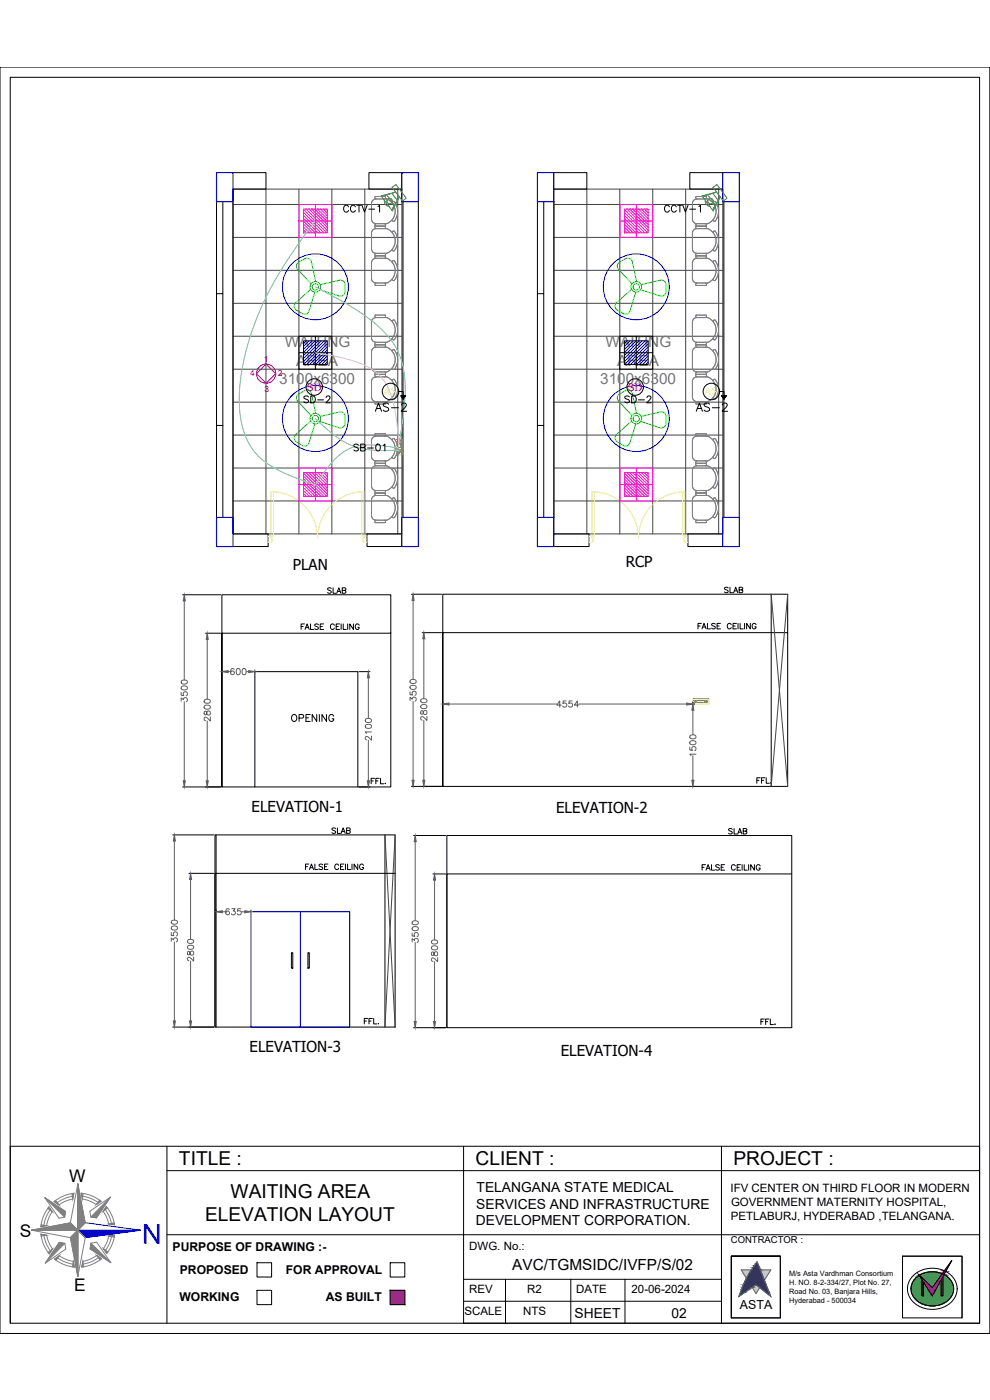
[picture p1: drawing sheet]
<svg xmlns="http://www.w3.org/2000/svg" width="297mm" height="420mm" viewBox="0 0 297 420" stroke-linecap="round" stroke-linejoin="round" font-family="sans-serif">
<defs><g id="words">
<text font-size="8.2" fill="#00f" x="48.6" y="367.5" transform="rotate(-180 48.6 367.5)">N</text>
<g font-size="5.8">
<text x="53.7" y="349.8">TITLE :</text>
<text x="142.7" y="349.8">CLIENT :</text>
<text x="220.1" y="349.8">PROJECT :</text>
<text x="69.2" y="359.5">WAITING AREA</text>
<text x="61.5" y="366.4">ELEVATION LAYOUT</text>
</g>
<g font-size="5.7">
<text x="111.5" y="124.5">AS-2</text>
<text x="207.8" y="124.5">AS-2</text>
</g>
<g font-size="5.3">
<text x="102" y="64.9">CCTV-1</text>
<text x="198.3" y="64.9">CCTV-1</text>
<text x="90" y="122.1">SD-2</text>
<text x="186.3" y="122.1">SD-2</text>
<text x="104.8" y="136.5">SB-01</text>
<text x="86.1" y="217.7">OPENING</text>
</g>
<g font-size="5.2">
<text x="20.8" y="354.7">W</text>
<text x="5.9" y="371.1">S</text>
<text x="22.3" y="387.6">E</text>
</g>
<g font-size="4.9">
<text x="216.3" y="179.2">SLAB</text>
<text x="217.3" y="251.5">SLAB</text>
</g>
<g font-size="4.6" fill="#767676">
<text x="85.4" y="104.2">WAITING</text>
<text x="181.7" y="104.2">WAITING</text>
<text x="88.9" y="109.7">AREA</text>
<text x="185.2" y="109.7">AREA</text>
<text x="83.8" y="115.2">3100x6300</text>
<text x="180.1" y="115.2">3100x6300</text>
</g>
<text font-size="4.6" x="153.7" y="381">AVC/TGMSIDC/IVFP/S/02</text>
<g font-size="4.5">
<text x="87.9" y="171.2">PLAN</text>
<text x="187.8" y="170.1">RCP</text>
<text x="75.5" y="243.7">ELEVATION-1</text>
<text x="166.9" y="244">ELEVATION-2</text>
<text x="74.9" y="315.8">ELEVATION-3</text>
<text x="168.3" y="317">ELEVATION-4</text>
</g>
<g font-size="4.4">
<text x="97" y="179.2">SLAB</text>
<text x="110.1" y="236.4">FFL.</text>
<text x="98.4" y="251.2">SLAB</text>
</g>
<g font-size="4.1">
<text x="143" y="357.8">TELANGANA STATE MEDICAL</text>
<text x="142.9" y="362.8">SERVICES AND INFRASTRUCTURE</text>
<text x="142.8" y="367.8">DEVELOPMENT CORPORATION.</text>
<text x="172.4" y="395.6">SHEET</text>
<text x="201.4" y="395.6">02</text>
</g>
<text font-size="3.7" x="222" y="392.9">ASTA</text>
<g font-size="3.6">
<text x="51.8" y="375.3">PURPOSE OF DRAWING :-</text>
<text x="54" y="382.3">PROPOSED</text>
<text x="85.8" y="382.3">FOR APPROVAL</text>
<text x="53.8" y="390.4">WORKING</text>
<text x="97.8" y="390.4">AS BUILT</text>
</g>
<g font-size="3.5">
<text x="219.2" y="357.8">IFV CENTER ON THIRD FLOOR IN MODERN</text>
<text x="219.3" y="362">GOVERNMENT MATERNITY HOSPITAL,</text>
<text x="219.3" y="366.1">PETLABURJ, HYDERABAD ,TELANGANA.</text>
<text x="140.8" y="375.1">DWG. No.:</text>
<text x="140.8" y="388.1">REV</text>
<text x="158.2" y="388.1">R2</text>
<text x="172.8" y="388.1">DATE</text>
<text x="189.5" y="388.1">20-06-2024</text>
<text x="139.4" y="394.7">SCALE</text>
<text x="157" y="394.7">NTS</text>
</g>
<g font-size="3.4" fill="#dddd6e">
<text x="114.9" y="118.5">AS</text>
<text x="211.2" y="118.5">AS</text>
</g>
<g font-size="3.1" fill="#f00">
<text x="92" y="117.3">SD</text>
<text x="188.3" y="117.3">SD</text>
</g>
<text font-size="2.8" x="219.3" y="373.1">CONTRACTOR :</text>
<g font-size="2.5" fill="#f00">
<text x="75" y="112.8">4</text>
<text x="79.2" y="108.6">1</text>
<text x="83.3" y="112.8">2</text>
<text x="79.3" y="117.7">3</text>
</g>
<g font-size="2.2">
<text x="236.8" y="383">M/s Asta Vardhman Consortium</text>
<text x="236.8" y="385.7">H. NO. 8-2-334/27, Plot No. 27,</text>
<text x="236.8" y="388.3">Road No. 03, Banjara Hills,</text>
<text x="236.8" y="391">Hyderabad - 500034</text>
</g>
</g></defs>
<!-- layer: ELE-LIGHTING WIRING -->
<g fill="none" stroke="#454545" stroke-width=".3">
<path d="M69.9 56.8h50.7v103.4h-50.7zM79.8 56.8v103.4M89.7 56.8v103.4M99.6 56.8v103.4M109.5 56.8v103.4M119.3 56.8v103.4M166.2 56.8h50.7v103.4h-50.7zM176.1 56.8v103.4M186 56.8v103.4M195.8 56.8v103.4M205.7 56.8v103.4M215.6 56.8v103.4"/>
<path d="M69.9 71.3h50.7M69.9 61.4h50.7M166.2 71.3h50.7M166.2 61.4h50.7M69.9 91h50.7M69.9 81.1h50.7M166.2 91h50.7M166.2 81.1h50.7M69.9 110.8h50.7M69.9 100.9h50.7M166.2 110.8h50.7M166.2 100.9h50.7"/>
<path d="M69.9 130.6h50.7M69.9 120.7h50.7M166.2 130.6h50.7M166.2 120.7h50.7M69.9 150.3h50.7M69.9 140.5h50.7M166.2 150.3h50.7M166.2 140.5h50.7"/>
</g>
<!-- layer: 0 -->
<path d="M0 20.1h297v380.1h-297zM3.1 23.2h290.8v373.9h-290.8zM87.4 285.9h.4v4.7h-.4zM92.4 285.9h.4v4.7h-.4zM139.1 344v53.1h154.8M293.9 344h-290.8v53.1M234.1 377h-14.7v18.5h14.7M270.8 377h17.9v18.5M219.4 395.4v-18.4h14.7v18.4" fill="none" stroke="#000" stroke-width=".3"/>
<!-- layer: HATCH -->
<path d="M293.9 344v53.1" fill="none" stroke="#000" stroke-width=".3"/>
<!-- layer: TITLE -->
<g fill="none" stroke="#808080" stroke-width=".3">
<path d="M13.4 359.4l6.2 4.2-.2 1.7-1.7 .3zM21.7 359l-2.7 .9-1.8 1M23.3 355.3v13.9v-13.9M24.4 358.1a11.1 11.1 0 0 1 5.9 2.4l-1.4 1-2.3-1.2-1.9-.5zM24.8 359l2.7 .8 1.9 1M9.4 369.2h13.9l-2.2 2.2 2.2-2.2zM12.3 370.4l1.7 .3 .5 1.9 1.3 2.3-1 1.4a11.1 11.1 0 0 1-2.5-5.9zM13.2 370.8l.8 2.7 1.1 1.8M14 367.8l.5-1.9 1.2-2.2-1-1.5a11.1 11.1 0 0 0-2.4 6l1.7-.4M15 363.2l-1.1 1.8-.7 2.7M16.2 360.6a11.1 11.1 0 0 1 6-2.5l-.4 1.8-2.4 .7-1.7 1zM16.4 377.9a11.1 11.1 0 0 0 5.9 2.4l-.3-1.7-2.5-.8-1.7-.9-1.4 1"/>
<path d="M17.3 377.5l1.9 1.1 2.7 .8M17.7 372.9l1.7 .3 .3 1.7-6.1 4.2zM21.1 367l2.2 2.2-2.2-2.2M21.1 367l-11.7 2.2 11.7 2.2 2.2 11.7 2.3-11.7M24.9 378.5l1.8-.5 2.3-1.2 1.5 1a11.1 11.1 0 0 1-6 2.5zM25.6 367l-2.3-11.7-2.2 11.7M25.6 367l-2.3 2.2v13.9v-13.9l2.3 2.2-2.3-2.2zM27 363.5l6.1-4.2-4.1 6.2-1.7-.3zM27.3 373.1l1.7-.3 4.3 6.2-6.3-4.2zM29.5 377.4l-1.8 1.1-2.7 .9M31.6 363l1.1 1.8 .8 2.6M31.9 362.1a11.1 11.1 0 0 1 2.5 5.4l-1.8-.2-.7-2.2-1-1.6z"/>
<path d="M32.6 371l1.8-.3a11.1 11.1 0 0 1-2.4 5.5l-1-1.5M32.6 371l-.5 1.7-1.1 2M33.5 370.8l-.8 2.6-1 1.8"/>
</g>
<g fill="#808080" stroke="#808080" stroke-width=".3">
<path d="M23.3 355.3l2.3 11.7-2.3 2.2z"/>
<path d="M23.3 369.2v13.9l-2.2-11.7z"/>
<path d="M29 376.8l1.5 1-.5 .3z"/>
<path d="M27.3 373.1l6 5.9-6.3-4.2z"/>
<path d="M31 374.7l1.4 1-.4 .5z"/>
<path d="M24.9 378.5l.2 1.7-.6 .1z"/>
<path d="M22 378.6l.3 1.7-.6-.1z"/>
<path d="M14.4 375.8l1.4-.9-1 1.4z"/>
<path d="M16.4 377.9l1.4-1-1 1.3z"/>
<path d="M17.7 372.9l1.7 .3-5.8 5.9z"/>
<path d="M9.4 369.2l11.7-2.2 2.2 2.2z"/>
<path d="M12.3 370.4l1.7 .3-1.6 .3z"/>
<path d="M12.3 367.6l1.7 .2-1.7 .4z"/>
<path d="M33.1 359.3l-4.1 6.2-1.7-.3z"/>
<path d="M29.9 360.2l.4 .3-1.4 1z"/>
<path d="M31.9 362.1l.4 .4-1.4 1z"/>
<path d="M24.4 358.1l.6 .1-.3 1.6z"/>
<path d="M13.4 359.4l6.2 4.2-.2 1.7z"/>
<path d="M21.6 358.2l.6-.1-.4 1.8z"/>
<path d="M14.7 362.2l1 1.5-1.4-1z"/>
<path d="M16.2 360.6l.5-.3 1 1.3z"/>
<path d="M32.6 367.3l1.7-.3 .1 .5z"/>
<path d="M32.6 371l1.8-.3-.1 .6z"/>
</g>
<path d="M25.6 367l16.6 2.2-16.6 2.2" fill="none" stroke="#00f" stroke-width=".3"/>
<path d="M23.3 369.2h18.9l-16.6 2.2z" fill="#00f" stroke="#00f" stroke-width=".3"/>
<!-- layer: MEP_HVAC_TEXT -->
<path d="M50.1 351.3h243.8M50.1 344v53.1M216.5 344v53.1M50.1 370.6h89M139 370.6h154.9M139.1 383.9h77.4M139.1 390.5h77.4M151.7 383.9v13.2M171.3 383.9v13.2M187.5 383.9v13.2" fill="none" stroke="#000" stroke-width=".3"/>
<!-- layer: 0.0 -->
<path d="M77.1 379h4.4v4.3h-4.4zM117.1 379h4.4v4.3h-4.4zM219.4 377h14.7v18.5h-14.7zM234.1 377h-14.7v18.5M270.8 377h17.9v18.5h-17.9zM77.1 387.2h4.4v4.3h-4.4zM117.1 387.2h4.4v4.3h-4.4zM273.9 382.9l2.1-1.5 2.3-.7h2.7l2.5 .7 2 1.5 1.3 1.9 .4 2.1-.6 2.2-.6 1.1-1.2 1.1-1.3 .8-1.5 .6-3.2 .2-3-.8-1.4-1-.9-.9-1.1-2.3-.1-1.3 .2-1.4 .6-1.3zM274.6 383.8a7.1 7.1 0 0 1 11.2 1.4 5 5 0 0 1-4 6.4 6.6 6.6 0 0 1-8.4-4 4.3 4.3 0 0 1 1.2-3.8zM275.6 382.5l4.1 3.9 5.9-8.1-5.9 10.6zM276.5 384v4.9h.6v-4.1M282.9 383.1v5.8h-.5v-4.8" fill="none" stroke="#000" stroke-width=".3"/>
<!-- layer: MEP_HVAC_TEXT -->
<path d="M117.1 387.2l4.4 4.3v-4.3zM117.1 387.2l4.4 4.3h-4.4z" fill="#f00" stroke="#f00" stroke-width=".3"/>
<!-- layer: 0.0 -->
<g fill="#000" stroke="#000" stroke-width=".3">
<path d="M276.5 384l.1 .1zM282.9 383.1v.9h-.4z"/>
<path d="M276.5 384.1l.6 .7zM276.5 384.1l.6 .7h-.6z"/>
<path d="M276.5 384.8l.6 4.1v-4.1zM276.5 384.8l.6 4.1h-.6z"/>
<path d="M282.5 384l.4 .1zM282.5 384l.4 .1z"/>
<path d="M282.4 384.1l.5 4.8v-4.8zM282.4 384.1l.5 4.8h-.5z"/>
</g>
<g fill="#139b48" stroke="#139b48" stroke-width=".3">
<path d="M279.6 381.7h.3z"/>
<path d="M279.4 391.9h.6z"/>
<path d="M279.6 381.7h.5zM279.3 381.7h.8z"/>
<path d="M279.3 381.7h.9zM279.3 381.7h.9z"/>
<path d="M279.3 381.7h1.1zM279.1 381.7h1.3z"/>
<path d="M279.1 381.7h1.4zM279 381.7h1.5z"/>
<path d="M279 381.7h1.7zM278.8 381.7h1.9z"/>
<path d="M278.8 381.7h2zM278.7 381.7h2.1z"/>
<path d="M278.7 381.7l2.3 .1zM278.5 381.8h2.5z"/>
<path d="M278.5 381.8h2.6zM278.4 381.8h2.7z"/>
<path d="M278.4 381.8h2.9zM278.2 381.8h3.1z"/>
<path d="M278.2 381.8h3.2zM278.1 381.8h3.3z"/>
<path d="M278.1 381.8l3.4 .1zM277.9 381.9h3.6z"/>
<path d="M277.9 381.9h3.7zM277.8 381.9h3.8z"/>
<path d="M277.8 381.9l4 .1zM277.6 382h4.2z"/>
<path d="M277.6 382h4.3zM277.5 382h4.4z"/>
<path d="M277.5 382h4.6zM277.4 382h4.7z"/>
<path d="M277.4 382l4.8 .1zM277.3 382.1h4.9z"/>
<path d="M277.3 382.1h5.1zM277.1 382.1h5.3z"/>
<path d="M277.1 382.1l5.4 .1zM277 382.2h5.5z"/>
<path d="M277 382.2h5.6zM276.8 382.2h5.8z"/>
<path d="M276.8 382.2l5.9 .1zM276.7 382.3h6z"/>
<path d="M276.7 382.3h6zM276.6 382.3h6.1z"/>
<path d="M276.6 382.3h6.1zM276.3 382.5h6.3z"/>
<path d="M276.3 382.5h6.3zM276.1 382.6h6.4z"/>
<path d="M283.2 382.6l.3 .1zM283.2 382.6l.3 .1z"/>
<path d="M276.1 382.6h6.4zM275.9 382.7h6.5z"/>
<path d="M283.2 382.7l.5 .1zM283.2 382.7l.5 .1h-.6z"/>
<path d="M275.7 382.8l.2 .1zM275.6 382.9h.3z"/>
<path d="M283.1 382.8l.8 .1zM283.1 382.8l.8 .1h-.9z"/>
<path d="M275.6 382.9l.4 .2zM275.3 383.1l.3-.2 .4 .2z"/>
<path d="M283 382.9l1.2 .2zM283 382.9l1.2 .2h-1.3z"/>
<path d="M282.9 383.1h1.3zM282.9 383.1h1.3z"/>
<path d="M275.3 383.1l.8 .1zM275.1 383.2l.2-.1 .8 .1z"/>
<path d="M282.9 383.1l1.5 .2zM282.9 383.1l1.5 .2z"/>
<path d="M275.1 383.2l1.1 .2-.1-.2zM274.9 383.4l.2-.2 1.1 .2z"/>
<path d="M282.9 383.3l1.7 .1-.2-.1zM282.9 383.3l1.7 .1h-1.7z"/>
<path d="M274.9 383.4l1.4 .2-.1-.2zM274.7 383.6l.2-.2 1.4 .2z"/>
<path d="M282.9 383.4l1.8 .2-.1-.2zM282.9 383.4l1.8 .2h-1.8z"/>
<path d="M274.7 383.6l1.7 .2-.1-.2zM274.7 383.6l1.7 .2h-1.8z"/>
<path d="M282.9 383.6l2 .2-.2-.2zM282.9 383.6l2 .2h-2z"/>
<path d="M274.6 383.8l1.9 .2-.1-.2zM274.6 383.8l1.9 .2h-2.1z"/>
<path d="M274.4 384h2.1zM274.4 384h2.1z"/>
<path d="M282.9 383.8l2.2 .2-.2-.2zM282.9 383.8l2.2 .2h-2.2z"/>
<path d="M274.4 384l2.1 .2v-.2zM274.4 384l2.1 .2h-2.3z"/>
<path d="M282.9 384l2.3 .2-.1-.2zM282.9 384l2.3 .2h-2.3z"/>
<path d="M274.2 384.2l2.3 .2v-.2zM274.2 384.2l2.3 .2h-2.4z"/>
<path d="M282.9 384.2l2.5 .2-.2-.2zM282.9 384.2l2.5 .2h-2.5z"/>
<path d="M274.1 384.4l2.4 .2v-.2zM274.1 384.4l2.4 .2h-2.5z"/>
<path d="M282.9 384.4l2.6 .2-.1-.2zM282.9 384.4l2.6 .2h-2.6z"/>
<path d="M274 384.6l2.5 .2v-.2zM274 384.6l2.5 .2h-2.7z"/>
<path d="M282.9 384.6l2.7 .2-.1-.2zM282.9 384.6l2.7 .2h-2.7z"/>
<path d="M273.8 384.8l2.7 .2v-.2zM273.8 384.8l2.7 .2h-2.8z"/>
<path d="M282.9 384.8l2.8 .2-.1-.2zM282.9 384.8l2.8 .2h-2.8z"/>
<path d="M273.7 385l2.8 .2v-.2zM273.7 385l2.8 .2h-2.9z"/>
<path d="M282.9 385l2.9 .3-.1-.3zM282.9 385l2.9 .3h-2.9z"/>
<path d="M273.6 385.2l2.9 .3v-.3zM273.6 385.2l2.9 .3h-2.9z"/>
<path d="M282.9 385.3l3 .2-.1-.2zM282.9 385.3l3 .2h-3z"/>
<path d="M273.6 385.5l2.9 .2v-.2zM273.6 385.5l2.9 .2h-3z"/>
<path d="M282.9 385.5l3.1 .2-.1-.2zM282.9 385.5l3.1 .2h-3.1z"/>
<path d="M273.5 385.7l3 .2v-.2zM273.5 385.7l3 .2h-3.1z"/>
<path d="M282.9 385.7l3.1 .3v-.3zM282.9 385.7l3.1 .3h-3.1z"/>
<path d="M273.4 385.9l3.1 .2v-.2zM273.4 385.9l3.1 .2h-3.1z"/>
<path d="M282.9 386l3.2 .2-.1-.2zM282.9 386l3.2 .2h-3.2z"/>
<path d="M273.4 386.1l3.1 .3v-.3zM273.4 386.1l3.1 .3h-3.1z"/>
<path d="M282.9 386.2l3.2 .2v-.2zM282.9 386.2l3.2 .2h-3.2z"/>
<path d="M275.9 382.7l3.8 3.7 2.7-3.7zM275.9 382.7l3.8 3.7z"/>
<path d="M273.4 386.4l3.1 .2v-.2zM273.4 386.4l3.1 .2h-3.2z"/>
<path d="M282.9 386.4l3.2 .2v-.2zM282.9 386.4l3.2 .2h-3.2z"/>
<path d="M273.3 386.6l3.2 .2v-.2zM273.3 386.6l3.2 .2h-3.2z"/>
<path d="M282.9 386.6l3.2 .3v-.3zM282.9 386.6l3.2 .3h-3.2z"/>
<path d="M273.3 386.8l3.2 .3v-.3zM273.3 386.8l3.2 .3h-3.1z"/>
<path d="M282.9 386.9l3.2 .2v-.2zM282.9 386.9l3.2 .2h-3.2z"/>
<path d="M273.4 387.1l3.1 .2v-.2zM273.4 387.1l3.1 .2h-3.1z"/>
<path d="M282.9 387.1l3.2 .3v-.3zM282.9 387.1l3.2 .3h-3.2z"/>
<path d="M273.4 387.3l3.1 .2v-.2zM273.4 387.3l3.1 .2h-3.1z"/>
<path d="M282.9 387.4l3.1 .2 .1-.2zM282.9 387.4l3.1 .2h-3.1z"/>
<path d="M273.4 387.5l3.1 .3v-.3zM273.4 387.5l3.1 .3h-3z"/>
<path d="M282.9 387.6l3.1 .2v-.2zM282.9 387.6l3.1 .2h-3.1z"/>
<path d="M273.5 387.8l3 .2v-.2zM273.5 387.8l3 .2h-3z"/>
<path d="M282.9 387.8l3 .2 .1-.2zM282.9 387.8l3 .2h-3z"/>
<path d="M273.5 388l3 .2v-.2zM273.5 388l3 .2h-2.9z"/>
<path d="M282.9 388l2.9 .3 .1-.3zM282.9 388l2.9 .3h-2.9z"/>
<path d="M273.6 388.2l2.9 .3v-.3zM273.6 388.2l2.9 .3h-2.8z"/>
<path d="M282.9 388.3l2.9 .2v-.2zM282.9 388.3l2.9 .2h-2.9z"/>
<path d="M273.7 388.5l2.8 .2v-.2zM273.7 388.5l2.8 .2h-2.7z"/>
<path d="M282.9 388.5l2.8 .2 .1-.2zM282.9 388.5l2.8 .2h-2.8z"/>
<path d="M282.3 384.2l.1 4.7zM282.3 384.2l.1 4.7h-2.7z"/>
<path d="M277.1 384.8l2.6 4.1zM277.1 384.8l2.6 4.1h-2.6z"/>
<path d="M273.8 388.7l2.7 .2v-.2zM273.8 388.7l2.7 .2h-2.6z"/>
<path d="M282.9 388.7l2.6 .2 .2-.2zM282.9 388.7l2.6 .2h-2.6z"/>
<path d="M279.7 388.9h2.7zM279.7 388.9h2.7z"/>
<path d="M277.1 388.9h2.6zM277.1 388.9h2.6z"/>
<path d="M273.9 388.9h2.6zM273.9 388.9h2.6z"/>
<path d="M273.9 388.9h11.6zM273.9 388.9h11.6z"/>
<path d="M273.9 388.9l11.5 .2 .1-.2zM273.9 388.9l11.5 .2h-11.4z"/>
<path d="M274 389.1h11.4zM274 389.1h11.4z"/>
<path d="M274.1 389.1l11.2 .2 .1-.2zM274.1 389.1l11.2 .2h-11.1z"/>
<path d="M274.2 389.3h11.1zM274.2 389.3h11.1z"/>
<path d="M274.2 389.3l10.9 .2 .2-.2zM274.2 389.3l10.9 .2h-10.8z"/>
<path d="M274.3 389.5h10.8zM274.3 389.5h10.8z"/>
<path d="M274.3 389.5l10.7 .2 .1-.2zM274.3 389.5l10.7 .2h-10.5z"/>
<path d="M274.5 389.7h10.5zM274.5 389.7h10.5z"/>
<path d="M274.5 389.7l10.3 .2 .2-.2zM274.5 389.7l10.3 .2h-10.2z"/>
<path d="M274.6 389.9h10.2zM274.6 389.9h10.2z"/>
<path d="M274.7 389.9h10.1zM274.7 389.9l9.9 .2z"/>
<path d="M274.8 390.1h9.8zM274.8 390.1h9.8z"/>
<path d="M274.9 390.1h9.7zM274.9 390.1l9.5 .1z"/>
<path d="M275 390.2h9.4zM275 390.2l9.4 .1z"/>
<path d="M275.1 390.3h9.3zM275.1 390.3l9.1 .1z"/>
<path d="M275.2 390.4h9zM275.2 390.4h9z"/>
<path d="M275.3 390.4h8.9zM275.3 390.4l8.7 .2z"/>
<path d="M275.4 390.6h8.6zM275.4 390.6h8.6z"/>
<path d="M275.5 390.6h8.5zM275.5 390.6l8.3 .1z"/>
<path d="M275.7 390.7h8.1zM275.7 390.7l8.1 .1z"/>
<path d="M275.7 390.8h8.1zM275.7 390.8l7.9 .1z"/>
<path d="M275.9 390.9h7.7zM275.9 390.9h7.6z"/>
<path d="M275.9 390.9h7.6zM275.9 390.9l7.4 .1z"/>
<path d="M276.1 391h7.2zM276.1 391h7.2z"/>
<path d="M276.2 391h7.1zM276.2 391l6.9 .1z"/>
<path d="M276.4 391.1h6.7zM276.4 391.1l6.6 .1z"/>
<path d="M276.4 391.2h6.6zM276.4 391.2l6.4 .1z"/>
<path d="M276.6 391.3h6.2zM276.6 391.3h6.2z"/>
<path d="M276.7 391.3h6.1zM276.7 391.3l5.9 .1z"/>
<path d="M276.9 391.4h5.7zM276.9 391.4h5.6z"/>
<path d="M276.9 391.4h5.6zM276.9 391.4l5.4 .1z"/>
<path d="M277.2 391.5h5.1zM277.2 391.5h5.1z"/>
<path d="M277.2 391.5h5.1zM277.2 391.5l4.8 .1z"/>
<path d="M277.4 391.6h4.6zM277.4 391.6h4.6z"/>
<path d="M277.5 391.6h4.5zM277.5 391.6h4.3z"/>
<path d="M277.7 391.6h4.1zM277.7 391.6h4z"/>
<path d="M277.7 391.6h4zM277.7 391.6l3.8 .1z"/>
<path d="M278 391.7h3.5zM278 391.7h3.4z"/>
<path d="M278 391.7h3.4zM278 391.7l3.2 .1z"/>
<path d="M278.3 391.8h2.9zM278.3 391.8h2.9z"/>
<path d="M278.3 391.8h2.9zM278.3 391.8h2.6z"/>
<path d="M278.5 391.8h2.4zM278.5 391.8h2.4z"/>
<path d="M278.6 391.8h2.3zM278.6 391.8h2z"/>
<path d="M278.8 391.8h1.8zM278.8 391.8l1.8 .1z"/>
<path d="M278.9 391.9h1.7zM278.9 391.9h1.4z"/>
<path d="M279.1 391.9h1.2zM279.1 391.9h1.2z"/>
<path d="M279.2 391.9h1.1zM279.2 391.9h.8z"/>
<path d="M279.4 391.9h.6zM279.5 391.9h.5z"/>
</g>
<g fill="#ed1f24" stroke="#ed1f24" stroke-width=".3">
<path d="M285.6 378.3l-1.7 3.1h-.6z"/>
<path d="M283.3 381.4h.6z"/>
<path d="M282.7 382.3h.2z"/>
<path d="M282.9 382.3h.4z"/>
<path d="M283.3 381.4l.5 .1zM283.6 381.5h.2z"/>
<path d="M283.3 381.4l.3 .1zM283.3 381.4l.3 .1z"/>
<path d="M283.3 381.5l.5 .1zM283.3 381.5l.5 .1z"/>
<path d="M283.2 381.6l.2 .7 .4-.7zM283.2 381.6l.2 .7h-.7z"/>
<path d="M282.7 382.3h.7zM282.7 382.3h.6z"/>
<path d="M282.9 382.3l.4 .1zM283.1 382.4h.2z"/>
<path d="M282.7 382.3l.4 .1zM282.7 382.3l.4 .1z"/>
<path d="M282.6 382.4l.6 .1zM282.6 382.4l.6 .1z"/>
<path d="M282.5 382.5l.6 .3 .1-.3zM282.5 382.5l.6 .3h-.7z"/>
<path d="M282.4 382.8l-1.3 3.6 2-3.6zM282.4 382.8l-1.3 3.6h-1.4z"/>
<path d="M275.8 382.8l3.9 3.6zM275.8 382.8l3.9 3.6h-1.6z"/>
<path d="M278.1 386.4l1.6 2.5zM278.1 386.4h3l-1.4 2.5z"/>
</g>
<!-- layer: 0 -->
<path d="M275.6 382.5l.3 .2z" fill="#ed1f24" stroke="#ed1f24" stroke-width=".3"/>
<g fill="#c7c8ca" stroke="#c7c8ca" stroke-width=".3">
<path d="M223.5 382.9h.8l-.2 .3z"/>
<path d="M228.1 381.1h3.2l-1.6 2.5z"/>
<path d="M225.7 386.3l1.1-.7 1 .7z"/>
<path d="M225.7 386.3l2.2 .1z"/>
<path d="M222.4 381.1l3.1 .3 .2-.3zM222.4 381.1l3.1 .3h-2.9z"/>
<path d="M222.6 381.4l2.6 .3 .3-.3zM222.6 381.4l2.6 .3h-2.4z"/>
<path d="M222.8 381.7l2.2 .3 .2-.3zM222.8 381.7l2.2 .3h-2z"/>
<path d="M223 382l1.8 .3 .2-.3zM223 382l1.8 .3h-1.7z"/>
<path d="M223.1 382.3l1.4 .3 .3-.3zM223.1 382.3l1.4 .3h-1.2z"/>
<path d="M223.3 382.6l1 .3 .2-.3zM223.3 382.6l1 .3h-.8z"/>
<path d="M223.5 382.9l.2 .3h.4zM223.7 383.2h.4l-.2 .4z"/>
<path d="M228.1 381.1l1 2.5h.6zM229.1 383.6h.6l-.4 .6z"/>
<path d="M225.7 386.3l2.2 .1zM225.7 386.4h2.2l-1.1 1.8z"/>
</g>
<path d="M227.1 378.7l4.2 10.4-4.5-3.5-5.1 3.5 2.4-5.8zM225.7 386.3l1.1 1.9 1.1-1.8M225.9 381.1h-3.5l1.5 2.5M228.1 381.1h3.2l-2 3.1" fill="none" stroke="#636466" stroke-width=".3"/>
<g fill="#293189" stroke="#293189" stroke-width=".3">
<path d="M227.1 378.7l.3 .6h-.7z"/>
<path d="M222.2 387.7h1.5l-2 1.4z"/>
<path d="M226.8 385.6h3.1l.8 2.1z"/>
<path d="M226.7 379.3l.9 .6-.2-.6zM226.7 379.3l.9 .6h-1.3z"/>
<path d="M226.3 379.9l1.6 .6-.3-.6zM226.3 379.9l1.6 .6h-2z"/>
<path d="M225.9 380.5l2.2 .6-.2-.6zM225.9 380.5l2.2 .6h-2.7z"/>
<path d="M225.4 381.1l2.8 .3-.1-.3zM225.4 381.1l2.8 .3h-3z"/>
<path d="M225.2 381.4l3.1 .3-.1-.3zM225.2 381.4l3.1 .3h-3.3z"/>
<path d="M225 381.7l3.5 .3-.2-.3zM225 381.7l3.5 .3h-3.7z"/>
<path d="M224.8 382l3.8 .4-.1-.4zM224.8 382l3.8 .4h-3.9z"/>
<path d="M224.7 382.4l4 .3-.1-.3zM224.7 382.4l4 .3h-4.2z"/>
<path d="M224.5 382.7l4.3 .3-.1-.3zM224.5 382.7l4.3 .3h-4.5z"/>
<path d="M224.3 383l4.7 .3-.2-.3zM224.3 383l4.7 .3h-4.9z"/>
<path d="M224.1 383.3l5 .3-.1-.3zM224.1 383.3l5 .3h-5.1z"/>
<path d="M224 383.6l5.2 .4-.1-.4zM224 383.6l5.2 .4h-5.4z"/>
<path d="M223.8 384l5.6 .3-.2-.3zM223.8 384l5.6 .3h-5.8z"/>
<path d="M223.6 384.3l5.9 .3-.1-.3zM223.6 384.3l5.9 .3h-6z"/>
<path d="M223.5 384.6l6.1 .4-.1-.4zM223.5 384.6l6.1 .4h-6.3z"/>
<path d="M223.3 385l6.5 .3-.2-.3zM223.3 385l6.5 .3h-6.6z"/>
<path d="M223.2 385.3l6.7 .3-.1-.3zM223.2 385.3l6.7 .3h-6.8z"/>
<path d="M223.1 385.6h3.7zM223.1 385.6h3.6z"/>
<path d="M223 385.6l2.7 .7 1-.7zM223 385.6l2.7 .7h-3z"/>
<path d="M222.7 386.3l2 .7 1-.7zM222.7 386.3l2 .7h-2.2z"/>
<path d="M226.8 385.6l2.7 2.1h1.2zM229.5 387.7h1.2l.6 1.4z"/>
<path d="M222.5 387l1.2 .7 1-.7zM222.5 387l1.2 .7h-1.5z"/>
</g>
<!-- layer: walls -->
<g fill="none" stroke="#000" stroke-width=".3">
<path d="M65 60.5v67.2M66.9 60.5v27.6h-1.9M120.9 60.5v94.8M125.5 60.5v94.8M161.2 60.5v67.2M163.1 60.5v27.6h-1.9M217.2 60.5v94.8M221.8 60.5v94.8M66.9 88.1v39.6M163.1 88.1v39.6M65 155.3v-27.6h1.9v27.6M161.2 155.3v-27.6h1.9v27.6"/>
<path d="M69.9 160.2h10.6v3.8h-10.6M120.6 160.2h-10.5v3.8h10.5M166.2 160.2h10.5v3.8h-10.5M216.9 160.2h-10.5v3.8h10.5"/>
</g>
<!-- layer: col -->
<path d="M65 51.8h4.9v8.7h-4.9zM120.6 51.8h4.9v8.7h-4.9zM161.2 51.8h5v8.7h-5zM216.9 51.8h4.9v8.7h-4.9zM65 155.3h4.9v8.7h-4.9zM120.6 155.3h4.9v8.7h-4.9zM161.2 155.3h5v8.7h-5zM216.9 155.3h4.9v8.7h-4.9z" fill="none" stroke="#00f" stroke-width=".35"/>
<!-- layer: 0 -->
<path d="M82 147.6v13.2h-.6v-13.2a13.9 13.9 0 0 1 13.9 13.9 13.9 13.9 0 0 1 13.9-13.9v13.2h-.7v-13.2M178.3 147.6v13.2h-.7v-13.2a13.9 13.9 0 0 1 14 13.9 13.9 13.9 0 0 1 13.9-13.9v13.2h-.7v-13.2M80.5 160.8h.9v.7h.3v1l-.3 .3h-.9zM80.5 160.8v2M109.2 160.8h.9v2h-.9l-.3-.3v-1h.3zM176.7 160.8h.9v.7h.3v1l-.3 .3h-.9zM176.7 160.8v2M205.5 160.8h.9v2h-.9l-.3-.3v-1h.3z" fill="none" stroke="#dee26a" stroke-width=".3"/>
<!-- layer: furniture -->
<g fill="none" stroke="#808080" stroke-width=".3">
<path d="M116.1 59.7a4 4 0 0 1 2.5 3.7 4 4 0 0 1-2.5 3.7h-3.3a1.34 1.34 0 0 1-1.3-1.3M212.3 59.7a4 4 0 0 1 2.6 3.7 4 4 0 0 1-2.6 3.7h-3.2l-.3 .4 .1 .4M112 77.8l.8-.3h3.3a4 4 0 0 1 2.5 3.7 4 4 0 0 1-2.5 3.7h-3.3a1.34 1.34 0 0 1-1.3-1.3v-4.8zM112 68.9l.8-.3h3.3a4 4 0 0 1 2.5 3.7 4 4 0 0 1-2.5 3.7h-3.3a1.34 1.34 0 0 1-1.3-1.3v-4.8zM112.6 67.9h3M112.6 67.9l-.1 .4 .3 .3M112.8 77.5l-.3-.3 .1-.4h3l.1 .4-.3 .3M112.8 76l-.3 .4 .1 .4M112.8 67.1l-.3 .4 .1 .4M115.4 76l.3 .4-.1 .4M115.4 67.1l.3 .4-.1 .4M115.6 67.9l.1 .4-.3 .3"/>
<path d="M117.7 78.7v-.3l.4-.2a4.4 4.4 0 0 1 0 6l-.4-.2v-.3M117.7 69.8v-.3l.4-.2a4.4 4.4 0 0 1 0 6l-.4-.2v-.3M117.7 61v-.4l.4-.2a4.4 4.4 0 0 1 0 6l-.4-.2v-.3M207.8 65.8a1.34 1.34 0 0 0 1.3 1.3M208.9 67.9h3M208.9 67.9l-.1 .4 .3 .3h3.2a4 4 0 0 1 2.6 3.7 4 4 0 0 1-2.6 3.7h-3.2l-.3 .4 .1 .4M209.1 77.5a1.34 1.34 0 0 0-1.3 1.4v4.7a1.34 1.34 0 0 0 1.3 1.3M209.1 68.6a1.34 1.34 0 0 0-1.3 1.4v4.7a1.34 1.34 0 0 0 1.3 1.3M211.7 77.5l.2-.3v-.4h-3l-.1 .2 .3 .5h3.2a4 4 0 0 1 2.6 3.7 4 4 0 0 1-2.6 3.7h-3.2l-.3 .5 .1 .3h3v-.5l-.2-.3M211.7 76l.2 .4v.4M211.7 67.1l.2 .4v.4M211.9 67.9v.4l-.2 .3"/>
<path d="M214.6 78.3a4.6 4.6 0 0 1-.2 5.9l-.4-.2v-.3M214.6 69.4a4.6 4.6 0 0 1-.2 5.9l-.4-.2v-.3M214.6 60.5a4.6 4.6 0 0 1-.2 5.9l-.4-.2v-.3M214.6 78.3h-.5l-.1 .4M214.6 69.4h-.5l-.1 .4M214.6 60.5h-.5l-.1 .5M112.8 95.3l-.3-.3 .1-.4h3l.1 .4-.3 .3M112.8 84.9l-.3 .3 .1 .5h3l.1-.5-.3-.3M117.7 96.5v-.3l.4-.2a4.4 4.4 0 0 1 0 6l-.4-.2v-.3M209.1 95.3a1.34 1.34 0 0 0-1.3 1.3v4.8a1.34 1.34 0 0 0 1.3 1.3M211.7 95.3l.2-.3v-.4h-3l-.1 .2 .3 .5h3.2a4 4 0 0 1 2.6 3.7 4 4 0 0 1-2.6 3.7M214.6 96.1a4.6 4.6 0 0 1-.2 5.9l-.4-.2v-.3"/>
<path d="M214.6 96.1h-.5l-.1 .4M111.5 119.2v-4.8a1.33 1.33 0 0 1 1.3-1.3h3.3a4 4 0 0 1 2.5 3.7 4 4 0 0 1-2.5 3.7M112 104.5l.8-.3h3.3a4 4 0 0 1 2.5 3.7 4 4 0 0 1-2.5 3.7h-3.3a1.34 1.34 0 0 1-1.3-1.3v-4.8zM112.6 103.5h3M112.6 112.4h3M112.6 112.4l-.1 .4 .3 .3M112.6 103.5l-.1 .4 .3 .3M112.8 102.7l-.3 .3 .1 .5M112.8 111.6l-.3 .3 .1 .5M112.8 102.7h3.3M115.4 102.7l.3 .3-.1 .5M115.4 111.6l.3 .3-.1 .5"/>
<path d="M115.6 112.4l.1 .4-.3 .3M115.6 103.5l.1 .4-.3 .3M116.1 102.7a4 4 0 0 0 2.5-3.7 4 4 0 0 0-2.5-3.7h-3.3a1.34 1.34 0 0 0-1.3 1.3v4.8a1.34 1.34 0 0 0 1.3 1.3M117.7 114.3v-.3l.4-.2a4.5 4.5 0 0 1 .2 6M117.7 105.4v-.3l.4-.2a4.4 4.4 0 0 1 0 6l-.4-.2v-.3M208.9 103.5h3M208.9 112.4h3M208.9 112.4l-.1 .4 .3 .3h3.2a4 4 0 0 1 2.6 3.7 4 4 0 0 1-2.6 3.7M208.9 103.5l-.1 .4 .3 .3h3.2a4 4 0 0 1 2.6 3.7 4 4 0 0 1-2.6 3.7h-3.2l-.3 .3 .1 .5M209.1 102.7l-.3 .3 .1 .5M209.1 102.7h3.2M209.1 113.1a1.34 1.34 0 0 0-1.3 1.3v4.8"/>
<path d="M209.1 104.2a1.34 1.34 0 0 0-1.3 1.3v4.8a1.34 1.34 0 0 0 1.3 1.3M211.7 102.7l.2 .3v.5M211.7 111.6l.2 .3v.5M211.9 112.4v.4l-.2 .3M211.9 103.5v.4l-.2 .3M214.6 113.9a4.7 4.7 0 0 1 0 5.9M214.6 105a4.5 4.5 0 0 1-.2 5.9l-.4-.2v-.3M214.6 113.9h-.5l-.1 .4M214.6 105h-.5l-.1 .4M112.6 139.1h3M112.6 139.1l-.1 .4 .3 .3M112.8 138.3l-.3 .3 .1 .5"/>
<path d="M112.8 130.9l-.3-.3 .1-.4h3l.1 .4-.3 .3M115.4 138.3l.3 .3-.1 .5M115.6 139.1l.1 .4-.3 .3M116.1 130.9a4 4 0 0 1 2.5 3.7 4 4 0 0 1-2.5 3.7M117.7 132.1v-.3l.4-.2a4.4 4.4 0 0 1 0 6l-.4-.2v-.3M208.9 139.1h3M208.9 139.1l-.1 .4 .3 .3h3.2a4 4 0 0 1 2.6 3.7 4 4 0 0 1-2.6 3.7h-3.2l-.3 .3v.7l.3 .5h3.2a4 4 0 0 1 2.6 3.7 4 4 0 0 1-2.6 3.7h-3.2l-.3 .5 .1 .3h3v-.5l-.2-.3M209.1 139.8a1.34 1.34 0 0 0-1.3 1.3v4.8a1.34 1.34 0 0 0 1.3 1.3M209.1 130.9a1.34 1.34 0 0 0-1.3 1.3v4.8a1.34 1.34 0 0 0 1.3 1.3M211.7 130.9l.2-.3v-.4h-3l-.1 .2 .3 .5h3.2a4 4 0 0 1 2.6 3.7 4 4 0 0 1-2.6 3.7h-3.2l-.3 .3 .1 .5M211.7 138.3l.2 .3v.5M211.9 139.1v.4l-.2 .3"/>
<path d="M214.6 131.7a4.6 4.6 0 0 1-.2 5.9l-.4-.2v-.3M214.6 131.7h-.5l-.1 .4M112 149l.8-.3h3.3a4 4 0 0 1 2.5 3.7 4 4 0 0 1-2.5 3.7h-3.3a1.34 1.34 0 0 1-1.3-1.3v-4.8zM112 140.1l.8-.3h3.3a4 4 0 0 1 2.5 3.7 4 4 0 0 1-2.5 3.7h-3.3a1.34 1.34 0 0 1-1.3-1.3v-4.8zM112.6 148h3M112.8 156.1l-.3 .3 .1 .5h3l.1-.5-.3-.3M112.8 147.2l-.3 .3v.7l.3 .5M115.4 147.2l.3 .3v.7l-.3 .5M117.7 141v-.3l.4-.2a4.4 4.4 0 0 1 0 6l-.4-.2v-.3M118.3 149.5a4.5 4.5 0 0 1-.2 5.9l-.4-.2v-.3M118.3 149.5h-.5l-.1 .4M208.9 148h3"/>
<path d="M209.1 148.7a1.34 1.34 0 0 0-1.3 1.3v4.8a1.34 1.34 0 0 0 1.3 1.3M211.7 147.2l.2 .3 .1 .7-.3 .5M214.6 149.5a4.6 4.6 0 0 1-.2 5.9l-.4-.2v-.3M214.6 140.6a4.6 4.6 0 0 1-.2 5.9l-.4-.2v-.3M214.6 149.5h-.5l-.1 .4M214.6 140.6h-.5l-.1 .4"/>
</g>
<!-- layer: wall -->
<path d="M69.9 51.8h9.9v5h-9.9M120.6 51.8h-9.9v5h9.9M166.2 51.8h9.9v5h-9.9M216.9 51.8h-9.9v5h9.9M69.9 60.5v94.8M166.2 60.5v94.8" fill="none" stroke="#000" stroke-width=".3"/>
<!-- layer: ELE-1200MM CEILINGFAN -->
<g fill="none" stroke="#0f0" stroke-width=".3">
<path d="M93.5 78.6l1.2 5.9M93.5 78.6a1.39 1.39 0 0 0-2.1-.9l-1.8 1a1.38 1.38 0 0 0-.3 2.1l4 4.4M189.7 78.6l1.3 5.9M189.7 78.6a1.39 1.39 0 0 0-2-.9l-1.8 1a1.38 1.38 0 0 0-.3 2.1l4 4.4M93.2 86.8l-4.5 4.1a1.39 1.39 0 0 0 .2 2.2l1.8 1a1.38 1.38 0 0 0 2-.8l1.8-5.6M96.1 85.4l5.8-1.3a1.38 1.38 0 0 1 1.7 1.4M103.5 85.5v2a1.38 1.38 0 0 1-1.8 1.3l-5.7-1.9M189.5 86.8l-4.5 4.1a1.39 1.39 0 0 0 .2 2.2l1.8 1a1.38 1.38 0 0 0 2-.8l1.8-5.6M192.4 85.4l5.7-1.3a1.38 1.38 0 0 1 1.7 1.4v2a1.38 1.38 0 0 1-1.8 1.3l-5.8-1.9M93.5 118.1l1.2 5.9M189.7 118.1l1.3 5.9M89.3 120.4l4 4.3"/>
<path d="M93.2 126.4l-4.5 4a1.39 1.39 0 0 0 .2 2.2l1.8 1.1a1.38 1.38 0 0 0 2-.8l1.8-5.7M96.1 125l5.8-1.4a1.38 1.38 0 0 1 1.7 1.4M103.5 125v2.1a1.38 1.38 0 0 1-1.8 1.3l-5.7-1.9M185.6 120.4l4 4.3M189.5 126.4l-4.5 4a1.38 1.38 0 0 0 .2 2.2l1.8 1.1a1.38 1.38 0 0 0 2-.8l1.8-5.7M192.4 125l5.7-1.4a1.38 1.38 0 0 1 1.7 1.4v2.1a1.38 1.38 0 0 1-1.8 1.3l-5.8-1.9"/>
<circle cx="94.6" cy="86.1" r=".95"/>
<circle cx="94.6" cy="86.1" r="1.59"/>
<circle cx="190.9" cy="86.1" r=".95"/>
<circle cx="190.9" cy="86.1" r="1.59"/>
<circle cx="94.6" cy="125.6" r=".95"/>
<circle cx="94.6" cy="125.6" r="1.59"/>
<circle cx="190.9" cy="125.6" r=".95"/>
<circle cx="190.9" cy="125.6" r="1.59"/>
</g>
<g fill="none" stroke="#00f" stroke-width=".3">
<circle cx="94.6" cy="86.1" r="9.9"/>
<circle cx="190.9" cy="86.1" r="9.9"/>
<circle cx="94.6" cy="125.6" r="9.9"/>
<circle cx="190.9" cy="125.6" r="9.9"/>
</g>
<!-- layer: ELE-36W LED LIGHT -->
<g fill="none" stroke="#f0f" stroke-width=".3">
<path d="M89.7 61.4h9.9v9.9h-9.9zM89.7 66.3h9.9M91.1 62.7h7.1v7.2h-7.1zM91.1 69.9h.1M91.1 69l.8 .9M91.1 68.1l1.7 1.8M91.1 67.2l2.6 2.7M91.1 66.4l3.5 3.5M91.1 65.5l4.3 4.4M91.1 64.6l5.2 5.3M91.1 63.8l6.1 6.1M91.1 62.9l7 7"/>
<path d="M91.8 62.7l6.4 6.4M92.7 62.7l5.5 5.6M93.5 62.7l4.7 4.7M94.4 62.7l3.8 3.8M94.6 61.4v9.9M95.3 62.7l2.9 2.9M96.2 62.7l2 2.1M97 62.7l1.2 1.2M97.9 62.7l.3 .3M186 61.4h9.8v9.9h-9.8zM186 66.3h9.8M187.3 62.7h7.2v7.2h-7.2z"/>
<path d="M187.3 69.9h.1M187.3 69l.9 .9M187.3 68.1l1.8 1.8M187.3 67.2l2.7 2.7M187.3 66.4l3.5 3.5M187.3 65.5l4.4 4.4M187.3 64.6l5.3 5.3M187.3 63.8l6.2 6.1M187.3 62.9l7 7M188.1 62.7l6.4 6.4M189 62.7l5.5 5.6M189.8 62.7l4.7 4.7"/>
<path d="M190.7 62.7l3.8 3.8M190.9 61.4v9.9M191.6 62.7l2.9 2.9M192.4 62.7l2.1 2.1M193.3 62.7l1.2 1.2M194.2 62.7l.3 .3M89.7 140.5h9.9v9.8h-9.9zM89.7 145.4h9.9M91.1 141.8h7.1v7.2h-7.1zM91.1 149h.1M91.1 148.1l.8 .9M91.1 147.2l1.7 1.8"/>
<path d="M91.1 146.3l2.6 2.7M91.1 145.5l3.5 3.5M91.1 144.6l4.3 4.4M91.1 143.7l5.2 5.3M91.1 142.8l6.1 6.2M91.1 142l7 7M91.8 141.8l6.4 6.4M92.7 141.8l5.5 5.6M93.5 141.8l4.7 4.7M94.4 141.8l3.8 3.8M94.6 140.5v9.8M95.3 141.8l2.9 2.9"/>
<path d="M96.2 141.8l2 2.1M97 141.8l1.2 1.2M97.9 141.8l.3 .3M186 140.5h9.8v9.8h-9.8zM186 145.4h9.8M187.3 141.8h7.2v7.2h-7.2zM187.3 149h.1M187.3 148.1l.9 .9M187.3 147.2l1.8 1.8M187.3 146.3l2.7 2.7M187.3 145.5l3.5 3.5M187.3 144.6l4.4 4.4"/>
<path d="M187.3 143.7l5.3 5.3M187.3 142.8l6.2 6.2M187.3 142l7 7M188.1 141.8l6.4 6.4M189 141.8l5.5 5.6M189.8 141.8l4.7 4.7M190.7 141.8l3.8 3.8M190.9 140.5v9.8M191.6 141.8l2.9 2.9M192.4 141.8l2.1 2.1M193.3 141.8l1.2 1.2M194.2 141.8l.3 .3"/>
</g>
<!-- layer: ELE-36W EMERGENCY  LED LIGHT -->
<path d="M89.7 100.9h9.9v9.9h-9.9zM89.7 105.9h9.9M91.1 102.3h7.1v7.1h-7.1zM94.6 100.9v9.9M186 100.9h9.8v9.9h-9.8zM186 105.9h9.8M187.3 102.3h7.2v7.1h-7.2zM190.9 100.9v9.9" fill="none" stroke="#000" stroke-width=".3"/>
<g fill="none" stroke="#00f" stroke-width=".3">
<path d="M91.8 102.3l-.7 .7M92.7 102.3l-1.6 1.7M93.6 102.3l-2.5 2.6M94.6 102.3l-3.5 3.5M95.5 102.3l-4.4 4.4M96.4 102.3l-5.3 5.3M97.3 102.3l-6.2 6.2M98.2 102.3l-7.1 7.1M98.2 103.2l-6.2 6.2M98.2 104.1l-5.3 5.3M98.2 105l-4.4 4.4M98.2 105.9l-3.5 3.5"/>
<path d="M98.2 106.8l-2.6 2.6M98.2 107.8l-1.7 1.6M98.2 108.7l-.8 .7M188.1 102.3l-.8 .7M189 102.3l-1.7 1.7M189.9 102.3l-2.6 2.6M190.8 102.3l-3.5 3.5M191.7 102.3l-4.4 4.4M192.7 102.3l-5.4 5.3M193.6 102.3l-6.3 6.2M194.5 102.3l-7.2 7.1M194.5 103.2l-6.2 6.2"/>
<path d="M194.5 104.1l-5.3 5.3M194.5 105l-4.4 4.4M194.5 105.9l-3.5 3.5M194.5 106.8l-2.6 2.6M194.5 107.8l-1.7 1.6M194.5 108.7l-.8 .7"/>
</g>
<!-- layer: ELE-4M RAW P.SB -->
<g fill="none" stroke="#ffbf00" stroke-width=".3">
<path d="M118.9 131.8h1.7v4.9h-1.7zM119.3 134.3h.8v.4h-.8zM119.3 132.1h.8v.9h-.8zM119.3 134.9h.8v.4h-.8zM119.3 133.1h.8v.5h-.8zM119.3 133.7h.8v.5h-.8zM119.3 135.4h.8v.9h-.8zM119.5 132.5h.1M119.5 135.8v.1M119.6 132.5h-.1M119.7 132.6v.1M119.7 135.9v.1"/>
<path d="M119.7 132.6l.1 .1M119.7 135.9l.1 .1M119.7 132.4v.1M119.7 135.7v.1M119.8 132.4l-.1 .1M119.8 135.8h-.1M207.9 209.6h4.9v1.7h-4.9zM208.1 210.1h1v.9h-1zM208.5 210.5h.1M208.5 210.4l.1 .1M208.6 210.6v.1M208.8 210.5h-.1"/>
<path d="M208.8 210.5l-.1 .1M209.2 210.1h.5v.9h-.5zM209.8 210.1h.4v.9h-.4zM210.4 210.1h.4v.9h-.4zM211 210.1h.4v.9h-.4zM211.5 210.1h.9v.9h-.9zM211.8 210.5h.1M211.9 210.4v.1M211.9 210.6v.1M212 210.6v.1M212.1 210.5h-.1M212.1 210.5l-.1 .1"/>
<circle cx="119.7" cy="135.9" r=".31"/>
<circle cx="119.7" cy="132.5" r=".31"/>
<circle cx="119.7" cy="135.9" r=".03"/>
<circle cx="119.7" cy="132.5" r=".03"/>
<circle cx="208.6" cy="210.5" r=".31"/>
<circle cx="208.6" cy="210.5" r=".03"/>
<circle cx="212" cy="210.5" r=".31"/>
<circle cx="212" cy="210.5" r=".03"/>
</g>
<!-- layer: ELE-LIGHTING WIRING -->
<path d="M94.5 66.3a127.9 127.9 0 0 0-15.9 25.5 68.8 68.8 0 0 0-6.7 31 20.3 20.3 0 0 0 7.3 15.6 44.4 44.4 0 0 0 13.9 6.6l1.5 .5 1.2-1.6a24.1 24.1 0 0 1 9-9.3 21 21 0 0 1 11.9-.6l3 .5M94.6 86.1a90.4 90.4 0 0 1 18.5 11.5l.7 .6a22.5 22.5 0 0 1 7.8 18.5l-.4 6.7-1.5 10M94.6 125.6l1.4 1.3a26.7 26.7 0 0 0 11.9 7.6 34.1 34.1 0 0 0 10 .6h1.8" fill="none" stroke="#63d7b6" stroke-width=".3"/>
<path d="M94.6 105.9a47.3 47.3 0 0 1 16.3 4.5l2.2 1.6 1.7 1.7a22 22 0 0 1 4 11.4l.9 8.8" fill="none" stroke="#ddbad0" stroke-width=".3"/>
<!-- layer: FA-BELOW SMOKE DERECTOR -->
<g fill="none" stroke="#000" stroke-width=".3">
<circle cx="94.3" cy="116.2" r="2.47"/>
<circle cx="190.6" cy="116.2" r="2.47"/>
</g>
<!-- layer: LV.CC CEMARA -->
<g fill="none" stroke="#709500" stroke-width=".3">
<path d="M114.5 59l4.2-1.3-4.4 1.1 3.4 4.5 2.1-4.2-2.3 3.9M116.3 58.8l1.8 2.5M117.7 56.2l1.1-.8 3.1 4.1-1.1 .8zM117.7 58.2l1.4 1.8M210.8 59l4.2-1.3-4.4 1.1 3.4 4.5 2.1-4.2-2.3 3.9M212.5 58.8l1.9 2.5M213.9 56.2l1.2-.8 3.1 4.1-1.2 .8zM214 58.2l1.3 1.8M115.3 60.1a1.65 1.65 0 0 0 1.4 1.9M211.6 60.1a1.65 1.65 0 0 0 1.4 1.9"/>
<circle cx="116.9" cy="60.3" r=".81"/>
<circle cx="213.2" cy="60.3" r=".81"/>
</g>
<!-- layer: FA-ABOVE SMOKE DETECTOR -->
<g fill="none" stroke="#000" stroke-width=".3">
<path d="M119.6 117.5h1.4v1.3M215.9 117.5h1.3v1.3"/>
<circle cx="117.2" cy="117.5" r="2.47"/>
<circle cx="213.4" cy="117.5" r="2.47"/>
</g>
<!-- layer: EQP ASBUILT -->
<g fill="none" stroke="#000" stroke-width=".3">
<path d="M54.8 178.5h11.4M123.4 178.3h9.1M231.4 178.3v57.7M61.7 190h4.5M117.3 190h-50.7v46.2h50.7v-57.7h-50.7v57.7M126.7 189.9h5.8M236.3 189.9h-103.4v46.1h103.4v-57.7h-103.4v57.7M66.6 201.1v.1M76.5 201.1v.1M107.7 201.6h3.3M132.9 210.8v.1M207.9 210.8v.1"/>
<path d="M208.3 211.3h.1M54.8 236.2h11.4M76.5 236.2v-34.6h30.9v34.6M107.7 236.2h3.3M123.4 236h9.1M208.3 236h.1M51.8 250.6h12.3M64.5 250.6h54v57.6h-54zM64.8 250.6v57.6M115.5 250.6v57.6M124.1 250.7h9.6M134.1 250.7h103.5v57.7h-103.5z"/>
<path d="M56.7 262.1h7.4M75.3 273.1v.2M118.5 262.1h-54v46.1M129.9 262.3h3.8M237.6 262.3h-103.5v46.1M51.8 308.2h12.3M124.1 308.4h9.6"/>
</g>
<!-- layer: ELE-SOCKET NMBERING -->
<g fill="none" stroke="#000" stroke-width=".3">
<path d="M90.3 188h.7M91.4 187.3h-1.1v1.6M91.5 188.9l.7-1.6 .6 1.6M91.8 188.4h.7M93.2 187.3v1.6h.9M95.5 187.5l-.4-.2-.7 .2 .2 .4 .9 .4v.4l-.4 .2-.7-.2M96.1 188h.6M97.1 187.3h-1v1.6h1M100.3 187.6a.6 .6 0 0 0-.7-.4 .6 .6 0 0 0-.5 .7v.4a.6 .6 0 0 0 .5 .6 .6 .6 0 0 0 .7-.4M100.9 188h.6M101.9 187.3h-1v1.6h1M102.4 187.3v1.6"/>
<path d="M103 187.3v1.6h.9M104.3 187.3v1.6M106 187.3v1.6l-1.1-1.6v1.6M107.8 187.6a.61 .61 0 0 0-.7-.4 .61 .61 0 0 0-.5 .7v.4a.59 .59 0 0 0 .6 .6 .59 .59 0 0 0 .6-.6h-.4M209.4 187.9h.7M210.4 187.1h-1v1.6M210.6 188.7l.6-1.6 .7 1.6M210.8 188.2h.8M212.3 187.1v1.6h.9M214.6 187.3l-.4-.2-.7 .2 .2 .4 .9 .6v.2l-.4 .2-.7-.2M215.2 187.9h.6M216.2 187.1h-1v1.6h1"/>
<path d="M219.4 187.5a.6 .6 0 0 0-.7-.4 .6 .6 0 0 0-.5 .6v.4a.6 .6 0 0 0 .5 .6 .6 .6 0 0 0 .7-.4M219.9 187.9h.7M221 187.1h-1.1v1.6h1.1M221.4 187.1v1.6M222.1 187.1v1.6h.9M223.4 187.1v1.6M225.1 187.1v1.6l-1.1-1.6v1.6M226.8 187.5a.6 .6 0 0 0-.6-.4 .6 .6 0 0 0-.5 .6v.4a.59 .59 0 0 0 .6 .6 .59 .59 0 0 0 .5-.6h-.3M227.1 234.2h.6M228.1 233.4h-1v1.7M228.5 234.2h.6M229.5 233.4h-1v1.7"/>
<path d="M229.9 233.4v1.7h.9M231.2 235h.2zM92.7 259.3h-1v1.7M94.5 259.3v1.7h.9M96.8 259.6l-.4-.3-.7 .3 .2 .3 .9 .6v.2l-.4 .3-.7-.3M98.4 259.3h-1v1.7h1M101.6 259.7a.61 .61 0 0 0-.7-.4 .61 .61 0 0 0-.5 .6v.4a.61 .61 0 0 0 .5 .7 .61 .61 0 0 0 .7-.4M103.2 259.3h-1v1.7h1M103.7 259.3v1.7M104.3 259.3v1.7h.9M105.6 259.3v1.7M107.3 259.3v1.7l-1.1-1.7v1.7"/>
<path d="M109.1 259.7a.61 .61 0 0 0-.7-.4 .61 .61 0 0 0-.5 .6v.4a.59 .59 0 0 0 .6 .7 .59 .59 0 0 0 .6-.7h-.4M211.7 259.5h-1v1.6M213.5 259.5v1.6h.9M215.8 259.7l-.4-.2-.7 .2 .2 .4 .9 .6-.4 .4-.7-.2M217.4 259.5h-1v1.6h1M220.6 259.9a.61 .61 0 0 0-.7-.4 .61 .61 0 0 0-.5 .6v.4a.61 .61 0 0 0 .5 .7 .61 .61 0 0 0 .7-.4M222.2 259.5h-1v1.6h1M222.7 259.5v1.6M223.3 259.5v1.6h.9M224.6 259.5v1.6M226.4 259.5v1.6l-1.1-1.6v1.6M228.1 259.9a.6 .6 0 0 0-.7-.4 .6 .6 0 0 0-.5 .6v.4a.59 .59 0 0 0 .6 .7 .59 .59 0 0 0 .6-.7h-.4"/>
<path d="M91.7 260.1h.6M92.8 261l.7-1.7 .6 1.7M93.1 260.4h.7M97.4 260.1h.6M102.2 260.1h.6M210.7 260.3h.6M211.8 261.1l.7-1.6 .6 1.6M212.1 260.6h.8M216.4 260.3h.6M221.2 260.3h.6M109.3 306.4h.6M110.3 305.6h-1v1.7"/>
<path d="M110.7 306.4h.6M111.7 305.6h-1v1.7M112.1 305.6v1.7h1M113.5 307.2h.1zM228.3 306.6h.6M229.3 305.8h-1v1.7M229.7 306.6h.6M230.7 305.8h-1v1.7M231.1 305.8v1.7h1M232.5 307.4h.1z"/>
</g>
<!-- layer: EQP ASBUILT -->
<path d="M231.4 178.3l4.9 57.7M236.3 178.3l-4.9 57.7M115.5 250.6l3 57.6M118.5 250.6l-3 57.6" fill="none" stroke="#454545" stroke-width=".3"/>
<g fill="none" stroke="#5e5e5e" stroke-width=".3">
<path d="M55.3 180.4v23.7M62.2 191.9v17.9M123.9 180.2v23.7M127.2 191.7v18M54.4 210.4v-.9l.7 .5a.62 .62 0 0 1 1-.5 .62 .62 0 0 1-.2 1.1M54.4 207.8v.9l.8 .1a.65 .65 0 0 1-.1-1 .65 .65 0 0 1 1 .1 .65 .65 0 0 1-.2 .9M54.5 206.1l.7-.3a.8 .8 0 0 1 1 .7 1 1 0 0 1-1 .6 1 1 0 0 1-.8-.7zM54.5 204.3l.7-.2a.8 .8 0 0 1 1 .7 1.01 1.01 0 0 1-1 .5 1.01 1.01 0 0 1-.8-.7zM55.3 210.6v23.7M61.3 213.5v.9l.4 .1 .8-1.1a.62 .62 0 0 1 .6 .6 .62 .62 0 0 1-.6 .6l-.4-.3-.2-.8zM61.3 211.9l.7-.3a.8 .8 0 0 1 1.1 .7 1 1 0 0 1-1 .6 1 1 0 0 1-.8-.8zM61.3 210.1l.7-.3a.8 .8 0 0 1 1.1 .7 1 1 0 0 1-1 .6 1 1 0 0 1-.8-.7z"/>
<path d="M62.2 216.4v17.9M63.1 215.1v1.3l-1.3-1.2-.5 .4v.5l.4 .2M68.4 201.6h.8M70.2 200.9v-.2a.91 .91 0 0 0-1.1 .7 .91 .91 0 0 0 .6 1.1 .58 .58 0 0 0 .6-.5 .58 .58 0 0 0-.5-.7 .58 .58 0 0 0-.6 .6M71.1 200.7l.3-.1a.96 .96 0 0 1 .7 1 .96 .96 0 0 1-.7 .9 1.19 1.19 0 0 1-.3-1.8zM72.9 200.7l.3-.1a.96 .96 0 0 1 .7 1 .96 .96 0 0 1-.7 .9 1.19 1.19 0 0 1-.3-1.8zM73.9 201.6h.7M109.7 217.6l.7-.2a.79 .79 0 0 1 1 .7 1 1 0 0 1-.9 .5 1 1 0 0 1-.9-.7zM109.7 215.9l.7-.3a.79 .79 0 0 1 1 .7 1 1 0 0 1-.9 .6 1 1 0 0 1-.9-.8zM110.5 203.4v12.2M111.4 219.7h-1.8l.4 .4M123 210.3v-1l.7 .5a.62 .62 0 0 1 1-.4 .62 .62 0 0 1-.2 1"/>
<path d="M123 207.6v.9l.8 .1a.65 .65 0 0 1 0-1 .65 .65 0 0 1 1 .1 .65 .65 0 0 1-.3 1M123.1 205.9l.7-.2a.8 .8 0 0 1 1.1 .7 1 1 0 0 1-1 .5 1 1 0 0 1-.9-.7zM123.1 204.2l.7-.3a.8 .8 0 0 1 1.1 .7 1.01 1.01 0 0 1-1 .6 1.01 1.01 0 0 1-.9-.8zM123.9 210.4v23.8M126.3 213.4v.9h.4l.8-1.1a.62 .62 0 0 1 .6 .6 .62 .62 0 0 1-.6 .6l-.4-.2-.2-.8zM126.3 211.7l.7-.3a.8 .8 0 0 1 1.1 .7 1.01 1.01 0 0 1-1 .6 1.01 1.01 0 0 1-.9-.7zM126.3 209.9l.7-.2a.8 .8 0 0 1 1.1 .7 1.01 1.01 0 0 1-1 .5 1.01 1.01 0 0 1-.9-.7zM127.2 216.2v18M128.1 215v1.2l-.9-.9-.6-.2-.3 .1-.1 .6 .5 .3M134.7 211.3h32.4M168.4 211.6h-1.3l.8-1.2v1.8M169.9 210.4h-.9l-.1 .8a.65 .65 0 0 1 1-.1 .65 .65 0 0 1-.1 1 .65 .65 0 0 1-1-.2"/>
<path d="M171.7 210.4h-.9l-.1 .8a.66 .66 0 0 1 1-.1 .66 .66 0 0 1-.2 1 .66 .66 0 0 1-.9-.2M173.7 211.6h-1.3l.8-1.2v1.8M173.7 211.3h32.3M207.9 213.1v7.4M110.5 222.1v12.2M111.4 220.9v1.2l-.8-.8-.6-.3-.3 .2-.1 .5 .4 .3M207 224.2v.9l.8 .1a.65 .65 0 0 1-.1-1 .65 .65 0 0 1 1 .1 .65 .65 0 0 1-.2 1M207 222.5l.8-.2a.8 .8 0 0 1 1 .7 1 1 0 0 1-1 .5 1 1 0 0 1-.8-.7zM207 220.8l.8-.3a.8 .8 0 0 1 1 .7 1 1 0 0 1-1 .6 1 1 0 0 1-.8-.8zM207.9 226.8v7.4M208.8 226.3h-1.8l.3 .5M52.3 252.4v23.7"/>
<path d="M124.6 252.6v23.7M51.4 279.8v.9l.8 .1a.65 .65 0 0 1 0-1 .65 .65 0 0 1 .9 .2 .65 .65 0 0 1-.2 .9M51.5 278.2l.7-.3a.8 .8 0 0 1 1 .7 1 1 0 0 1-.9 .6 1 1 0 0 1-.9-.8zM51.5 276.4l.7-.3a.8 .8 0 0 1 1 .7 1 1 0 0 1-.9 .6 1 1 0 0 1-.9-.7zM57.2 264v17.9M66.7 273.6h1M68.8 273l-.1-.2a.91 .91 0 0 0-1.1 .7 .91 .91 0 0 0 .7 1.1 .58 .58 0 0 0 .6-.6 .58 .58 0 0 0-.6-.6 .58 .58 0 0 0-.6 .5M69.6 272.7h.9l-.5 .7a.62 .62 0 0 1 .5 1 .62 .62 0 0 1-1.1-.2M72.2 272.7h-.9v.8a.65 .65 0 0 1 .9 0 .65 .65 0 0 1-.1 1 .65 .65 0 0 1-.9-.3M72.4 273.6h1M123.7 278.3l.7-.2a.8 .8 0 0 1 1.1 .7 1 1 0 0 1-1 .5 1 1 0 0 1-.8-.7zM123.7 276.6l.7-.3a.79 .79 0 0 1 1.1 .7 1.01 1.01 0 0 1-1 .6 1.01 1.01 0 0 1-.8-.8z"/>
<path d="M130.4 264.1v18M51.4 282.5v-1l.7 .6a.62 .62 0 0 1 1-.5 .62 .62 0 0 1-.2 1.1M52.3 282.7v23.7M56.3 285.6v.9l.4 .1 .8-1.2a.62 .62 0 0 1 .6 .7 .62 .62 0 0 1-.6 .6l-.4-.3-.2-.8zM56.3 283.9l.7-.2a.8 .8 0 0 1 1.1 .7 1.01 1.01 0 0 1-1 .5 1.01 1.01 0 0 1-.9-.7zM56.3 282.2l.7-.3a.8 .8 0 0 1 1.1 .7 1.01 1.01 0 0 1-1 .6 1.01 1.01 0 0 1-.9-.8zM57.2 288.4v18M58.1 287.2v1.2l-.9-.8-.6-.3-.3 .2-.1 .5 .5 .3M123.7 282.7v-1l.7 .5a.62 .62 0 0 1 1-.4 .62 .62 0 0 1-.2 1.1M123.7 280v.9l.7 .1a.66 .66 0 0 1 0-1 .66 .66 0 0 1 1 .1 .66 .66 0 0 1-.2 1M124.6 282.9v23.7M129.5 285.8v.9l.4 .1 .8-1.2a.62 .62 0 0 1 .6 .6 .62 .62 0 0 1-.6 .7l-.4-.3-.2-.8z"/>
<path d="M129.5 284.1l.7-.2a.8 .8 0 0 1 1.1 .7 1.01 1.01 0 0 1-1 .5 1.01 1.01 0 0 1-.8-.7zM129.5 282.4l.7-.3a.8 .8 0 0 1 1.1 .7 1.01 1.01 0 0 1-1 .5 1.01 1.01 0 0 1-.8-.7zM130.4 288.6v18M131.3 287.4v1.2l-.9-.9-.6-.2-.3 .1v.6l.4 .3"/>
</g>
<g fill="#5e5e5e" stroke="#5e5e5e" stroke-width=".3">
<path d="M123.9 178.3l.4 1.9h-.7z"/>
<path d="M123.6 234.2h.7l-.4 1.8z"/>
<path d="M127.2 189.9l.3 1.8h-.6z"/>
<path d="M126.9 234.2h.6l-.3 1.8z"/>
<path d="M207.9 211.3l.3 1.8h-.6z"/>
<path d="M207.6 234.2h.6l-.3 1.8z"/>
<path d="M206 211l1.9 .3-1.9 .3z"/>
<path d="M132.9 211.3l1.8-.3v.6z"/>
<path d="M52.3 250.6l.3 1.8h-.6z"/>
<path d="M52 306.4h.6l-.3 1.8z"/>
<path d="M57.2 262.1l.3 1.9h-.6z"/>
<path d="M56.9 306.4h.6l-.3 1.8z"/>
<path d="M73.4 273.3l1.9 .3-1.9 .3z"/>
<path d="M64.8 273.6l1.9-.3v.6z"/>
<path d="M124.6 250.7l.3 1.9h-.6z"/>
<path d="M124.3 306.6h.6l-.3 1.8z"/>
<path d="M130.4 262.3l.3 1.8h-.6z"/>
<path d="M130.1 306.6h.6l-.3 1.8z"/>
<path d="M55.3 178.5l.3 1.9h-.6z"/>
<path d="M55 234.3h.6l-.3 1.9z"/>
<path d="M62.2 190l.3 1.9h-.6z"/>
<path d="M61.9 234.3h.6l-.3 1.9z"/>
<path d="M74.6 201.3l1.9 .3-1.9 .3z"/>
<path d="M66.6 201.6l1.8-.3v.6z"/>
<path d="M110.5 201.6l.3 1.8h-.6z"/>
</g>
<path d="M75.3 273.6h29.6v34.6h-29.6zM90.1 273.6v34.6" fill="none" stroke="#00f" stroke-width=".3"/>
<!-- layer: 0 -->
<g fill="none" stroke="#f00" stroke-width=".3">
<path d="M79.8 109.3l2.9 2.8-2.9 2.9-2.8-2.9z"/>
<circle cx="79.8" cy="112.1" r="2.88"/>
</g>
<use href="#words"/>
</svg>
